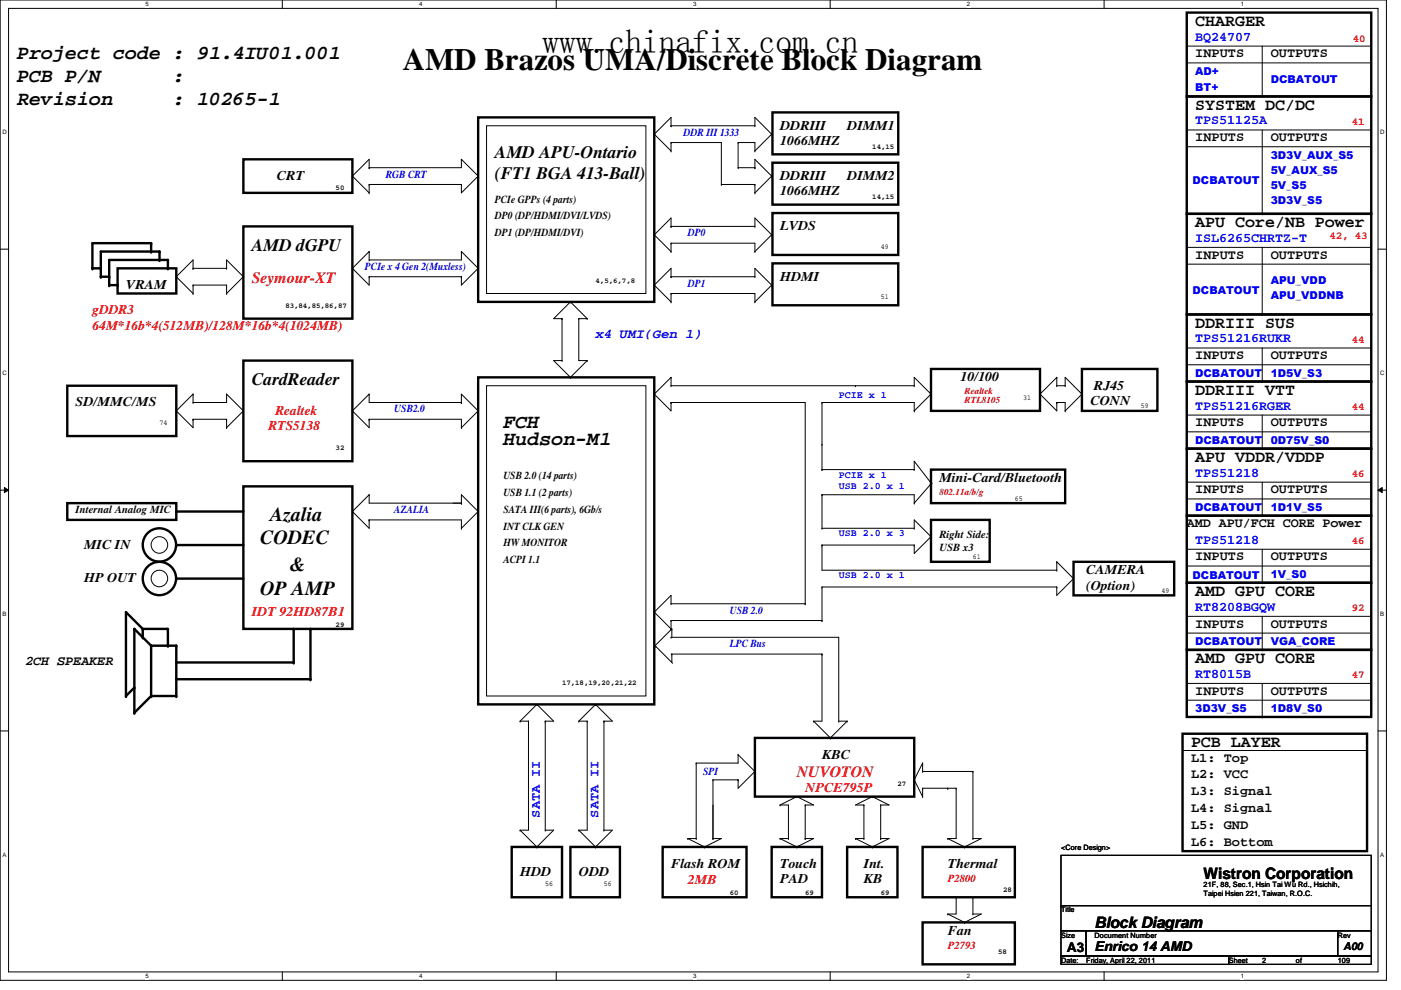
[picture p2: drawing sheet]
<svg xmlns="http://www.w3.org/2000/svg" width="297mm" height="210mm" viewBox="0 0 297 210" stroke-linecap="round" stroke-linejoin="round" font-family="sans-serif">
<defs><g id="words">
<text font-size="7.1" x="115" y="11.1">www.chinafix.com.cn</text>
<text font-size="6.6" x="85.4" y="14.9">AMD Brazos UMA/Discrete Block Diagram</text>
<g font-size="4.2">
<text x="3.6" y="12.5">Project code : 91.4IU01.001</text>
<text x="3.6" y="17.4">PCB P/N</text>
<text x="36.6" y="17.4">:</text>
<text x="3.6" y="22.2">Revision</text>
<text x="36.6" y="22.2">: 10265-1</text>
<text x="106.7" y="94.3">Hudson-M1</text>
<text x="106.7" y="90.7">FCH</text>
<text x="57.3" y="110.5">Azalia</text>
<text x="55.2" y="115.4">CODEC</text>
<text x="61.5" y="121.2">&amp;</text>
<text x="55.2" y="126.1">OP AMP</text>
</g>
<g font-size="3.7">
<text x="104.9" y="33.6">AMD APU-Ontario</text>
<text x="104.9" y="37.9">(FT1 BGA 413-Ball)</text>
<text x="53.4" y="53.1">AMD dGPU</text>
<text x="53.4" y="81.6">CardReader</text>
</g>
<g font-size="3.5">
<text x="253.4" y="5.5">CHARGER</text>
<text x="253.4" y="23.3">SYSTEM DC/DC</text>
<text x="253.4" y="48.2">APU Core/NB Power</text>
<text x="253.4" y="69.5">DDRIII SUS</text>
<text x="253.4" y="83.7">DDRIII VTT</text>
<text x="253.4" y="98">APU VDDR/VDDP</text>
<text x="253.4" y="126.4">AMD GPU CORE</text>
<text x="253.4" y="140.6">AMD GPU CORE</text>
<text x="252.5" y="158.4">PCB LAYER</text>
</g>
<g font-size="3.3" fill="#f00">
<text x="53.4" y="59.9">Seymour-XT</text>
<text x="168.9" y="164.8">NUVOTON</text>
</g>
<g font-size="3.3">
<text x="255.2" y="186.3">Wistron Corporation</text>
<text x="232.1" y="196.8">Block Diagram</text>
</g>
<g font-size="2.8" fill="#00f">
<text x="253.4" y="8.6">BQ24707</text>
<text x="253.4" y="26.4">TPS51125A</text>
<text x="253.4" y="51.3">ISL6265CHRTZ-T</text>
<text x="126.3" y="71.8">x4 UMI(Gen 1)</text>
<text x="253.4" y="72.6">TPS51216RUKR</text>
<text x="253.4" y="86.8">TPS51216RGER</text>
<text x="253.4" y="101">TPS51218</text>
<text x="253.4" y="115.3">TPS51218</text>
<text x="253.4" y="129.5">RT8208BGQW</text>
<text x="253.4" y="143.7">RT8015B</text>
<text x="114.5" y="173.4" transform="rotate(-90 114.5 173.4)">SATA II</text>
<text x="126.9" y="173.4" transform="rotate(-90 126.9 173.4)">SATA II</text>
</g>
<g font-size="2.8">
<text x="253.4" y="12.1">INPUTS</text>
<text x="269.4" y="12.1">OUTPUTS</text>
<text x="165.4" y="27.5">DDRIII</text>
<text x="179.6" y="27.5">DIMM1</text>
<text x="253.4" y="29.9">INPUTS</text>
<text x="269.4" y="29.9">OUTPUTS</text>
<text x="165.4" y="30.8">1066MHZ</text>
<text x="58.7" y="38.1">CRT</text>
<text x="165.4" y="38.1">DDRIII</text>
<text x="165.4" y="41.4">1066MHZ</text>
<text x="179.6" y="38.1">DIMM2</text>
<text x="165.4" y="48.8">LVDS</text>
<text x="165.4" y="59.5">HDMI</text>
<text x="253.4" y="54.8">INPUTS</text>
<text x="269.4" y="54.8">OUTPUTS</text>
<text x="26.7" y="61.3">VRAM</text>
<text x="253.4" y="76.2">INPUTS</text>
<text x="269.4" y="76.2">OUTPUTS</text>
<text x="203.6" y="80.8">10/100</text>
<text x="231.9" y="82.6">RJ45</text>
<text x="16" y="86.1">SD/MMC/MS</text>
<text x="231.2" y="85.9">CONN</text>
<text x="253.4" y="90.4">INPUTS</text>
<text x="269.4" y="90.4">OUTPUTS</text>
<text x="199.2" y="102.2">Mini-Card/Bluetooth</text>
<text x="253.4" y="104.6">INPUTS</text>
<text x="269.4" y="104.6">OUTPUTS</text>
<text x="251.6" y="111.7">AMD APU/FCH CORE Power</text>
<text x="17.8" y="116.4">MIC IN</text>
<text x="253.4" y="118.8">INPUTS</text>
<text x="269.4" y="118.8">OUTPUTS</text>
<text x="17.8" y="123.5">HP OUT</text>
<text x="230.3" y="121.7">CAMERA</text>
<text x="230.3" y="125">(Option)</text>
<text x="253.4" y="133.1">INPUTS</text>
<text x="269.4" y="133.1">OUTPUTS</text>
<text x="5.4" y="141.1">2CH SPEAKER</text>
<text x="253.4" y="147.3">INPUTS</text>
<text x="269.4" y="147.3">OUTPUTS</text>
<text x="174.3" y="160.8">KBC</text>
<text x="252.5" y="161.5">L1: Top</text>
<text x="252.5" y="165.1">L2: VCC</text>
<text x="252.5" y="168.6">L3: Signal</text>
<text x="252.5" y="172.2">L4: Signal</text>
<text x="252.5" y="179.3">L6: Bottom</text>
<text x="252.5" y="175.7">L5: GND</text>
<text x="110.3" y="185.7">HDD</text>
<text x="122.7" y="185.7">ODD</text>
<text x="142.3" y="183.9">Flash ROM</text>
<text x="165.4" y="183.9">Touch</text>
<text x="183.2" y="183.9">Int.</text>
<text x="201" y="183.9">Thermal</text>
<text x="165.4" y="187.2">PAD</text>
<text x="183.2" y="187.2">KB</text>
<text x="201" y="198.2">Fan</text>
<text x="226.2" y="201.9">A3</text>
<text x="232.1" y="201.7">Enrico 14 AMD</text>
</g>
<g font-size="2.8" fill="#f00">
<text x="19.6" y="66.6">gDDR3</text>
<text x="19.6" y="69.9">64M*16b*4(512MB)/128M*16b*4(1024MB)</text>
<text x="58.4" y="87.9">Realtek</text>
<text x="56.9" y="91.2">RTS5138</text>
<text x="53.4" y="130.6">IDT 92HD87B1</text>
<text x="170.7" y="167.9">NPCE795P</text>
<text x="145.8" y="187.5">2MB</text>
</g>
<g font-size="2.3" fill="#f00">
<text x="286.8" y="8.8">40</text>
<text x="286.6" y="26.4">41</text>
<text x="281.9" y="50.8">42, 43</text>
<text x="286.6" y="72.6">44</text>
<text x="286.6" y="86.9">44</text>
<text x="286.6" y="101.1">46</text>
<text x="286.6" y="115.3">46</text>
<text x="286.6" y="129.5">92</text>
<text x="286.6" y="143.8">47</text>
<text x="201" y="187">P2800</text>
<text x="201" y="201.2">P2793</text>
</g>
<g font-size="2.3" fill="#00f">
<text x="253.4" y="15.8">AD+</text>
<text x="269.4" y="17.6">DCBATOUT</text>
<text x="253.4" y="19.4">BT+</text>
<text x="144.9" y="28.7">DDR III 1333</text>
<text x="269.4" y="33.6">3D3V_AUX_S5</text>
<text x="81.8" y="37.6">RGB CRT</text>
<text x="252.9" y="39.1">DCBATOUT</text>
<text x="269.4" y="36.8">5V_AUX_S5</text>
<text x="269.4" y="40">5V_S5</text>
<text x="269.4" y="43.3">3D3V_S5</text>
<text x="145.8" y="50.1">DP0</text>
<text x="77.4" y="57.2">PCIe x 4 Gen 2(Muxless)</text>
<text x="145.8" y="60.7">DP1</text>
<text x="252.9" y="62.2">DCBATOUT</text>
<text x="269.4" y="60.3">APU_VDD</text>
<text x="269.4" y="63.5">APU_VDDNB</text>
<text x="253.4" y="79.8">DCBATOUT</text>
<text x="269.4" y="79.8">1D5V_S3</text>
<text x="83.6" y="87.4">USB2.0</text>
<text x="253.4" y="94.1">DCBATOUT</text>
<text x="269.4" y="94.1">0D75V_S0</text>
<text x="83.6" y="108.8">AZALIA</text>
<text x="253.4" y="108.3">DCBATOUT</text>
<text x="269.4" y="108.3">1D1V_S5</text>
<text x="252.9" y="122.7">DCBATOUT</text>
<text x="269.4" y="122.5">1V_S0</text>
<text x="154.7" y="130.1">USB 2.0</text>
<text x="154.7" y="137.2">LPC Bus</text>
<text x="253.4" y="136.7">DCBATOUT</text>
<text x="269.4" y="136.7">VGA_CORE</text>
<text x="253.4" y="151">3D3V_S5</text>
<text x="269.4" y="151">1D8V_S0</text>
<text x="149.1" y="164.4">SPI</text>
</g>
<g font-size="2.3">
<text x="104.9" y="43">PCIe GPPs (4 parts)</text>
<text x="104.9" y="46.5">DP0 (DP/HDMI/DVI/LVDS)</text>
<text x="104.9" y="50.1">DP1 (DP/HDMI/DVI)</text>
<text x="106.7" y="101.6">USB 2.0 (14 parts)</text>
<text x="106.7" y="105.2">USB 1.1 (2 parts)</text>
<text x="16" y="108.8">Internal Analog MIC</text>
<text x="106.7" y="112.3">INT CLK GEN</text>
<text x="106.7" y="108.8">SATA III(6 parts), 6Gb/s</text>
<text x="106.7" y="115.9">HW MONITOR</text>
<text x="106.7" y="119.4">ACPI 1.1</text>
<text x="199.2" y="114.1">Right Side:</text>
<text x="199.2" y="116.8">USB x3</text>
<text x="284.9" y="201.4">A00</text>
</g>
<g font-size="2.1" fill="#00f">
<text x="177.8" y="84.4">PCIE x 1</text>
<text x="177.8" y="101.3">PCIE x 1</text>
<text x="177.8" y="103.7">USB 2.0 x 1</text>
<text x="177.8" y="113.7">USB 2.0 x 3</text>
<text x="177.8" y="122.6">USB 2.0 x 1</text>
</g>
<g font-size="1.9" fill="#f00">
<text x="204.5" y="83.6">Realtek</text>
<text x="204.5" y="85.3">RTL8105</text>
<text x="199.2" y="104.9">802.11a/b/g</text>
</g>
<g font-size="1.6" fill="#fff">
<text x="280.1" y="14.6">28,29</text>
<text x="281.9" y="44.8">27</text>
<text x="281.9" y="117.7">33</text>
<text x="209.8" y="189.7">25</text>
<text x="272.1" y="207.5">28</text>
</g>
<g font-size="1.6">
<text x="185" y="31.5">14,15</text>
<text x="71.2" y="40.4">50</text>
<text x="185" y="42.2">14,15</text>
<text x="186.7" y="52.8">49</text>
<text x="126.3" y="59.9">4,5,6,7,8</text>
<text x="60.5" y="65.3">83,84,85,86,87</text>
<text x="186.7" y="63.5">51</text>
<text x="217" y="84.8">31</text>
<text x="241.8" y="86.6">59</text>
<text x="33.8" y="90.1">74</text>
<text x="71.2" y="95.5">32</text>
<text x="215.2" y="106.1">65</text>
<text x="206.3" y="118.6">61</text>
<text x="246.3" y="125.7">49</text>
<text x="71.2" y="132.8">29</text>
<text x="119.2" y="145.3">17,18,19,20,21,22</text>
<text x="190.3" y="166.6">27</text>
<text x="225" y="180.1">&lt;Core Design&gt;</text>
<text x="115.6" y="187.9">56</text>
<text x="128.1" y="187.9">56</text>
<text x="154.7" y="189.7">60</text>
<text x="170.7" y="189.7">69</text>
<text x="186.7" y="189.7">69</text>
<text x="212.7" y="189.2">28</text>
<text x="255.2" y="188.1">21F, 88, Sec.1, Hsin Tai Wu Rd., Hsichih,</text>
<text x="255.2" y="189.9">Taipei Hsien 221, Taiwan, R.O.C.</text>
<text x="225" y="193.5">Title</text>
<text x="211.6" y="202.2">58</text>
<text x="225" y="198.8">Size</text>
<text x="232.1" y="198.8">Document Number</text>
<text x="283.6" y="198.8">Rev</text>
<text x="225" y="204.1">Date:</text>
<text x="230.3" y="204.1">Friday, April 22, 2011</text>
<text x="260.5" y="204.1">Sheet</text>
<text x="267.6" y="204.1">2</text>
<text x="274.7" y="204.1">of</text>
<text x="283.6" y="204.1">109</text>
</g>
<g font-size="1.3">
<text x="30.8" y="1.3">5</text>
<text x="88.9" y="1.3">4</text>
<text x="146.9" y="1.3">3</text>
<text x="205" y="1.3">2</text>
<text x="263.1" y="1.3">1</text>
<text x=".5" y="28.4">D</text>
<text x="292.6" y="28.4">D</text>
<text x=".5" y="79.5">C</text>
<text x="292.6" y="79.5">C</text>
<text x=".5" y="130.6">B</text>
<text x="292.6" y="130.6">B</text>
<text x=".5" y="181.7">A</text>
<text x="292.6" y="181.7">A</text>
<text x="30.8" y="207.4">5</text>
<text x="88.9" y="207.4">4</text>
<text x="146.9" y="207.4">3</text>
<text x="205" y="207.4">2</text>
<text x="263.1" y="207.4">1</text>
</g>
</g></defs>
<path d="M0 0h293.9v207.8h-293.9zM1.8 1.8h290.4v204.3h-290.4z" fill="none" stroke="#000" stroke-width=".21"/>
<g fill="#fff">
<path d="M30.8 .2h.7v1.4h-.7z"/>
<path d="M30.8 206.2h.7v1.4h-.7z"/>
</g>
<path d="M59.9 0v1.8M59.9 206.1v1.7" fill="none" stroke="#000" stroke-width=".21"/>
<g fill="#fff">
<path d="M88.9 .2h.6v1.4h-.6z"/>
<path d="M88.9 206.2h.6v1.4h-.6z"/>
</g>
<path d="M117.9 0v1.8M117.9 206.1v1.7" fill="none" stroke="#000" stroke-width=".21"/>
<g fill="#fff">
<path d="M146.9 .2h.7v1.4h-.7z"/>
<path d="M146.9 206.2h.7v1.4h-.7z"/>
</g>
<path d="M176 0v1.8M176 206.1v1.7" fill="none" stroke="#000" stroke-width=".21"/>
<g fill="#fff">
<path d="M205 .2h.7v1.4h-.7z"/>
<path d="M205 206.2h.7v1.4h-.7z"/>
</g>
<path d="M234.1 0v1.8M234.1 206.1v1.7" fill="none" stroke="#000" stroke-width=".21"/>
<g fill="#fff">
<path d="M263.1 .2h.7v1.4h-.7z"/>
<path d="M263.1 206.2h.7v1.4h-.7z"/>
<path d="M.5 27.3h.9v1.4h-.9z"/>
<path d="M292.6 27.3h.9v1.4h-.9z"/>
<path d="M.5 78.4h.9v1.4h-.9z"/>
<path d="M292.6 78.4h.9v1.4h-.9z"/>
</g>
<path d="M0 52.8h1.8M292.2 52.8h1.7" fill="none" stroke="#000" stroke-width=".21"/>
<g fill="#fff">
<path d="M.5 129.5h.8v1.3h-.8z"/>
<path d="M292.6 129.5h.8v1.3h-.8z"/>
</g>
<path d="M0 103.9h1.8M.9 103.4l.9 .5-.9 .5zM292.2 103.9l.9-.5v1zM292.2 103.9h1.7" fill="none" stroke="#000" stroke-width=".21"/>
<path d="M.9 103.4l.9 .5-.9 .5zM292.2 103.9l.9-.5v1z" fill="#000"/>
<g fill="#fff">
<path d="M.5 180.5h.8v1.4h-.8z"/>
<path d="M292.6 180.5h.8v1.4h-.8z"/>
</g>
<g fill="none" stroke="#000" stroke-width=".21">
<path d="M251.6 9.8h.1M251.6 9.8h39.1M251.6 13.3h39.1M267.6 9.8v10.6M290.7 13.3h.1M74.7 37.3h.1M74.7 37.3l3.6 3.6M78.3 39.1h.1M78.3 35.6h.1M78.3 39.1h19.5M78.3 35.6v-1.8l-3.6 3.5M78.3 39.1v1.8"/>
<path d="M97.8 33.8h.1M97.8 39.1h.1M97.8 33.8v1.8h-19.5M97.8 33.8l3.6 3.5M101.4 37.3h.1M101.4 37.3l-3.6 3.6v-1.8M103.2 26.7h33.7v35.5h-33.7zM138.7 28.4h.1M138.7 28.4l3.6 3.6M142.3 26.7h.1M142.3 32h.1M142.3 30.2h.1"/>
<path d="M142.3 26.7v-1.8l-3.6 3.5M142.3 30.2v1.8M142.3 26.7h17.8M142.3 30.2h10.6v8.9M152.9 39.1h.1M152.9 39.1h7.2M156.5 30.2h.1M156.5 35.6h.1M156.5 30.2h3.6v1.8M156.5 35.6h3.6M156.5 30.2v5.4M160.1 26.7h.1"/>
<path d="M160.1 32h.1M160.1 35.6h.1M160.1 39.1h.1M160.1 26.7v-1.8l3.5 3.5M160.1 35.6v-1.8l3.5 3.5M160.1 39.1v1.8M163.6 28.4h.1M163.6 37.3h.1M163.6 37.3l-3.5 3.6M163.6 28.4l-3.5 3.6M251.6 27.6h39.1M251.6 31.1h39.1"/>
<path d="M267.6 20.4h.1M267.6 27.6v17.7M290.7 27.6h.1M290.7 31.1h.1M37.4 58.7h.1M37.4 58.7l3.5 3.5M40.9 56.9h.1M40.9 56.9v-1.8l-3.5 3.6M40.9 56.9h7.1M48 56.9h.1M48 56.9v-1.8l3.6 3.6M51.6 58.7h.1"/>
<path d="M51.6 58.7l-3.6 3.5M74.7 56.9h.1M74.7 56.9l3.6 3.5v-1.7M78.3 40.9h.1M78.3 53.3h.1M78.3 58.7h.1M78.3 55.1h.1M78.3 53.3v1.8M78.3 53.3l-3.6 3.6M78.3 58.7h19.5M97.8 53.3h.1M97.8 58.7h.1"/>
<path d="M97.8 53.3v1.8h-19.5M97.8 53.3l3.6 3.6M101.4 56.9h.1M101.4 56.9l-3.6 3.5v-1.7M138.7 49.8h.1M138.7 49.8l3.6 3.5M142.3 48h.1M142.3 53.3h.1M142.3 51.6h.1M142.3 58.7h.1M142.3 48v-1.8l-3.6 3.6M142.3 51.6v1.7"/>
<path d="M142.3 58.7v-1.8l-3.6 3.5M142.3 51.6h17.8v1.7M142.3 58.7h17.8M142.3 48h17.8M160.1 48h.1M160.1 53.3h.1M160.1 58.7h.1M160.1 40.9h.1M160.1 48v-1.8l3.5 3.6M160.1 58.7v-1.8l3.5 3.5M163.6 49.8h.1M163.6 49.8l-3.5 3.5"/>
<path d="M251.6 52.4h39.1M251.6 56h39.1M267.6 45.3h.1M267.6 52.4v14.3M290.7 52.4h.1M290.7 56h.1M40.9 62.2h.1M40.9 60.4h.1M40.9 60.4h7.1v1.8M40.9 60.4v1.8M48 62.2h.1M119.2 67.6h.1"/>
<path d="M119.2 76.5h.1M119.2 67.6v8.9M119.2 76.5h-1.8l3.5 3.5M120.9 64h.1M120.9 64l-3.5 3.6h1.8M120.9 64l3.6 3.6M122.7 67.6h.1M122.7 67.6v8.9h1.8M122.7 67.6h1.8M124.5 76.5h.1M124.5 67.6h.1M124.5 76.5l-3.6 3.5"/>
<path d="M138.7 60.4h.1M138.7 60.4l3.6 3.6M142.3 64h.1M142.3 62.2h.1M142.3 62.2v1.8M142.3 62.2h17.8v1.8M160.1 64h.1M163.6 60.4h.1M163.6 60.4l-3.5 3.6M251.6 73.8h39.1M251.6 77.3h39.1M267.6 66.7h.1"/>
<path d="M267.6 73.8v7.1M290.7 73.8h.1M290.7 77.3h.1M37.4 87.1h.1M37.4 87.1l3.5 3.6v-1.8M40.9 88.9h.1M40.9 83.6h.1M40.9 85.3h.1M40.9 83.6l-3.5 3.5M40.9 83.6v1.7M40.9 88.9h7.1M48 83.6h.1"/>
<path d="M48 90.7h.1M48 88.9h.1M48 83.6v1.7h-7.1M48 88.9v1.8M48 83.6l3.6 3.5M51.6 87.1h.1M51.6 87.1l-3.6 3.6M74.7 87.1h.1M74.7 87.1l3.6 3.6v-1.8M78.3 88.9h.1M78.3 83.6h.1M78.3 83.6v1.7h19.5"/>
<path d="M78.3 88.9h19.5v1.8M78.3 83.6l-3.6 3.5M97.8 85.3h.1M97.8 90.7h.1M97.8 85.3v-1.7l3.6 3.5M101.4 87.1h.1M101.4 87.1l-3.6 3.6M103.2 81.8h33.7v65.8h-33.7zM120.9 80h.1M138.7 83.6h.1M138.7 83.6l3.6 3.5v-1.8M142.3 80h.1"/>
<path d="M142.3 85.3h.1M142.3 81.8h.1M142.3 80v1.8M142.3 85.3h28.4v42.7M142.3 81.8h51.5M142.3 80l-3.6 3.6M174.3 99.6h.1M174.3 85.3h.1M174.3 94.2h.1M174.3 85.3v14.3M174.3 85.3h19.5v1.8M174.3 99.6h19.5"/>
<path d="M181.4 81.8h.1M193.8 87.1h.1M193.8 81.8h.1M193.8 99.6h.1M193.8 81.8v-1.8l3.6 3.6M193.8 99.6v-1.8l3.6 4.6M197.4 83.6h.1M197.4 83.6l-3.6 3.5M220.5 83.6h.1M220.5 83.6l3.6 3.5v-1.8M224.1 81.8h.1M224.1 85.3h.1"/>
<path d="M224.1 80h.1M224.1 80v1.8M224.1 85.3h1.7v1.8M224.1 80l-3.6 3.6M224.1 81.8h1.7M225.8 81.8h.1M225.8 87.1h.1M225.8 81.8v-1.8l3.6 3.6M229.4 83.6h.1M229.4 83.6l-3.6 3.5M251.6 88h39.1M251.6 91.6h39.1"/>
<path d="M267.6 80.9h.1M267.6 95.1h.1M267.6 88v7.1M290.7 88h.1M290.7 91.6h.1M74.7 108.5h.1M74.7 108.5l3.6 3.5v-1.8M78.3 110.2h.1M78.3 104.9h.1M78.3 110.2h19.5v1.8M78.3 104.9v1.8h19.5M78.3 104.9l-3.6 3.6"/>
<path d="M97.8 106.7h.1M97.8 112h.1M97.8 106.7v-1.8l3.6 3.6M101.4 108.5h.1M101.4 108.5l-3.6 3.5M174.3 104.9h.1M174.3 115.6h.1M174.3 112h.1M174.3 104.9v7.1M174.3 115.6v5.3h49.8M174.3 104.9h19.5v1.8M174.3 115.6h19.5"/>
<path d="M174.3 112h19.5M193.8 115.6h.1M193.8 112h.1M193.8 106.7h.1M193.8 112v-1.8l3.6 3.6M197.4 113.8h.1M197.4 102.4h.1M197.4 113.8l-3.6 3.5v-1.7M197.6 102.4h.1M197.6 102.4l-3.8 4.3M224.1 119.1h.1M224.1 119.1v1.8"/>
<path d="M224.1 119.1l3.5 3.6M251.6 116.5h.1M251.6 105.8h39.1M251.6 102.2h39.1M251.6 116.5h39.1M267.6 109.3h.1M267.6 102.2v7.1M267.6 116.5v7.1M290.7 105.8h.1M290.7 102.2h.1M138.7 129.8h.1M138.7 129.8l3.6 3.5"/>
<path d="M138.9 136.9h.1M139.1 137.1h.1M139.1 137.1l3.5 3.5M142.3 131.6h.1M142.3 128h.1M142.3 133.3h.1M142.3 135.1h.1M142.3 131.6h32M142.3 128v-1.8l-3.6 3.6M142.3 131.6v1.7M142.3 128h28.4M142.3 138.7h32"/>
<path d="M142.3 135.1h35.5v17.8M142.4 138.7h.1M142.4 133.3h.1M142.4 133.3v1.8M142.4 138.7v1.8M142.4 133.3l-3.5 3.6M170.7 128h.1M174.3 131.6h.1M174.3 124.5h.1M174.3 138.7h.1M174.3 124.5v7.1M174.3 138.7v14.2h-1.8"/>
<path d="M174.3 124.5h49.8M224.1 124.5h.1M224.1 120.9h.1M227.6 122.7h.1M227.6 122.7l-3.5 3.5v-1.7M251.6 120h39.1M251.6 134.2h39.1M251.6 130.7h39.1M267.6 123.6h.1M267.6 137.8h.1M267.6 130.7v7.1M290.7 120h.1"/>
<path d="M290.7 134.2h.1M290.7 130.7h.1M0 155h1.8M110.3 152.9h.1M110.3 152.9h1.7M112 152.9h.1M112 152.9v23.1h-1.7M113.8 149.3h.1M113.8 149.3l3.6 3.6h-1.8M113.8 149.3l-3.5 3.6M115.6 152.9h.1M115.6 152.9v23.1"/>
<path d="M122.7 152.9h.1M122.7 152.9h1.8M124.5 152.9h.1M124.5 152.9v23.1h-1.8M126.3 149.3h.1M126.3 149.3l3.5 3.6h-1.8M126.3 149.3l-3.6 3.6M128 152.9h.1M128 152.9v23.1M172.5 152.9h.1M172.5 152.9l3.6 3.6M176.1 156.5h.1"/>
<path d="M177.8 152.9h.1M177.8 152.9h1.8M179.6 152.9h.1M179.6 152.9l-3.5 3.6M250.7 159.1h39.1M251.6 148.5h39.1M251.6 144.9h39.1M267.6 152h.1M267.6 144.9v7.1M289.8 159.1h.1M290.7 148.5h.1M290.7 144.9h.1"/>
<path d="M292.2 155h1.7M110.3 176h.1M110.3 176l3.5 3.6M113.8 179.6h.1M115.6 176h.1M115.6 176h1.8l-3.6 3.6M122.7 176h.1M122.7 176l3.6 3.6M126.3 179.6h.1M128 176h.1M128 176h1.8l-3.5 3.6M145.8 177.8h.1"/>
<path d="M145.8 177.8h1.8M145.8 177.8l3.6 1.8M147.6 177.8h.1M147.6 161.8h.1M147.6 161.8v16M149.4 179.6h.1M151.2 165.3h.1M151.2 177.8h.1M151.2 177.8h1.7l-3.5 1.8M151.2 165.3h5.3M151.2 165.3v12.5M156.5 160h.1"/>
<path d="M156.5 165.3h.1M156.5 160v1.8h-8.9M156.5 160l3.6 3.6M160.1 163.6h.1M160.1 163.6l-3.6 3.5v-1.8M165.4 177.8h.1M165.4 170.7h.1M165.4 177.8h1.8M165.4 177.8l3.5 1.8M165.4 170.7h1.8v7.1M167.2 177.8h.1M168.9 179.6h.1"/>
<path d="M168.9 168.9h.1M168.9 168.9l3.6 1.8h-1.8M168.9 168.9l-3.5 1.8M170.7 170.7h.1M170.7 177.8h.1M170.7 177.8h1.8l-3.6 1.8M170.7 170.7v7.1M181.4 177.8h.1M181.4 177.8h1.8M181.4 177.8l3.5 1.8M183.2 170.7h.1M183.2 177.8h.1"/>
<path d="M183.2 170.7v7.1M184.9 179.6h.1M184.9 168.9h.1M184.9 168.9l-3.5 1.8h1.8M184.9 168.9l3.6 1.8h-1.8M186.7 170.7h.1M186.7 177.8h.1M186.7 177.8h1.8l-3.6 1.8M186.7 170.7v7.1M193.8 165.3h.1M193.8 165.3l1.8 3.6M195.6 163.6h.1"/>
<path d="M195.6 161.8h.1M195.6 168.9h.1M195.6 167.1h.1M195.6 167.1h7.1M195.6 163.6h10.7M195.6 161.8v1.8M195.6 167.1v1.8M195.6 161.8l-1.8 3.5M200.9 177.8h.1M200.9 167.1h.1M200.9 177.8l3.6 1.8M202.7 167.1h.1"/>
<path d="M202.7 167.1v10.7h-1.8M204.5 179.6h.1M206.3 163.6h.1M206.3 177.8h.1M206.3 177.8h1.8l-3.6 1.8M206.3 163.6v14.2M200.9 193.8h.1M200.9 193.8l3.6 1.8M202.7 190.2h.1M202.7 190.2v3.6h-1.8M204.5 195.6h.1M206.3 190.2h.1"/>
<path d="M206.3 193.8h.1M206.3 193.8h1.8l-3.6 1.8M206.3 190.2v3.6M224.9 181.3h65.8v10.7h-65.8zM224.9 192h65.8v5.3h-65.8zM224.9 197.3h5.4v5.4h-5.4zM230.3 197.3h53.3v5.4h-53.3zM283.6 197.3h7.1v5.4h-7.1zM224.9 202.7h35.6v1.8h-35.6zM260.5 202.7h30.2v1.8h-30.2z"/>
<circle cx="33.8" cy="115.5" r="1.76"/>
<circle cx="33.8" cy="122.7" r="1.76"/>
</g>
<g fill="none" stroke="#000" stroke-width=".51">
<path d="M251.6 2.7h39.1v17.7h-39.1zM51.6 33.8h23.1v7.1h-23.1zM101.4 24.9h37.3v39.1h-37.3zM163.8 23.8h26.6v8.9h-26.6zM163.8 34.5h26.6v8.9h-26.6zM251.6 20.4h39.1v24.9h-39.1zM24.9 56.9h12.5v5.3h-12.5zM32 53.3v-1.7h-12.4v5.3h1.8M33.8 55.1v-1.8h-12.4v5.4h1.8M35.6 56.9v-1.8h-12.4v5.3h1.7M51.6 48h23.1v19.6h-23.1zM163.8 45.2h26.6v8.9h-26.6z"/>
<path d="M163.8 55.8h26.6v8.9h-26.6zM251.6 45.3h39.1v21.4h-39.1zM51.6 76.5h23.1v21.3h-23.1zM197.4 78.2h23.1v8.9h-23.1zM229.4 78.2h16v8.9h-16zM251.6 66.7h39.1v14.2h-39.1zM14.3 81.8h23.1v10.7h-23.1zM101.4 80h37.3v69.3h-37.3zM197.4 99.6h28.4v7.1h-28.4zM251.6 95.1h39.1v14.2h-39.1zM251.6 80.9h39.1v14.2h-39.1zM14.3 106.7h23.1v3.5h-23.1z"/>
<path d="M37.4 115.6h14.2M37.4 108.5h14.2M51.6 103.1h23.1v30.2h-23.1zM197.4 110.2h12.4v8.9h-12.4zM227.6 119.1h21.3v7.1h-21.3zM251.6 109.3h39.1v14.3h-39.1zM30.3 133.3l-3.6-3.5v17.8l1.8-1.8M30.3 133.3h5.3v3.6M30.3 133.3v1.8M32 136.9l-3.5-3.6v17.8l3.5-3.5M32 136.9v10.7M32 136.9h5.4v10.7h-5.4"/>
<path d="M37.4 122.7h14.2M62.3 133.3v7.2h-24.9M65.8 133.3v10.7h-28.4M251.6 123.6h39.1v14.2h-39.1zM251.6 137.8h39.1v14.2h-39.1zM160.1 156.5h33.7v12.4h-33.7zM250.7 155.6h39.1v24.9h-39.1zM108.5 179.6h10.7v10.6h-10.7zM120.9 179.6h10.5v10.6h-10.5zM140.5 179.6h17.8v10.6h-17.8zM163.6 179.6h10.7v10.6h-10.7zM179.6 179.6h10.7v10.6h-10.7z"/>
<path d="M195.6 179.6h19.6v10.6h-19.6zM195.6 195.6h19.6v8.9h-19.6z"/>
<circle cx="33.8" cy="115.5" r="3.5"/>
<circle cx="33.8" cy="122.7" r="3.5"/>
</g>
<g fill="#000">
<circle cx="19.6" cy="56.9" r=".25"/>
<circle cx="21.4" cy="58.7" r=".25"/>
<circle cx="21.4" cy="56.9" r=".25"/>
<circle cx="23.2" cy="58.7" r=".25"/>
<circle cx="32" cy="51.6" r=".25"/>
<circle cx="32" cy="53.3" r=".25"/>
<circle cx="33.8" cy="55.1" r=".25"/>
<circle cx="33.8" cy="53.3" r=".25"/>
<circle cx="35.6" cy="56.9" r=".25"/>
<circle cx="35.6" cy="55.1" r=".25"/>
<circle cx="23.2" cy="60.4" r=".25"/>
<circle cx="24.9" cy="60.4" r=".25"/>
<circle cx="37.4" cy="115.6" r=".25"/>
<circle cx="37.4" cy="108.5" r=".25"/>
<circle cx="28.5" cy="133.3" r=".25"/>
<circle cx="30.3" cy="133.3" r=".25"/>
<circle cx="30.3" cy="135.1" r=".25"/>
<circle cx="32" cy="136.9" r=".25"/>
<circle cx="35.6" cy="133.3" r=".25"/>
<circle cx="35.6" cy="136.9" r=".25"/>
<circle cx="37.4" cy="122.7" r=".25"/>
<circle cx="37.4" cy="136.9" r=".25"/>
<circle cx="62.3" cy="133.3" r=".25"/>
<circle cx="65.8" cy="133.3" r=".25"/>
<circle cx="26.7" cy="147.6" r=".25"/>
<circle cx="28.5" cy="145.8" r=".25"/>
<circle cx="28.5" cy="151.1" r=".25"/>
<circle cx="32" cy="147.6" r=".25"/>
<circle cx="37.4" cy="147.6" r=".25"/>
<circle cx="62.3" cy="140.5" r=".25"/>
<circle cx="65.8" cy="144" r=".25"/>
</g>
<use href="#words"/>
</svg>
